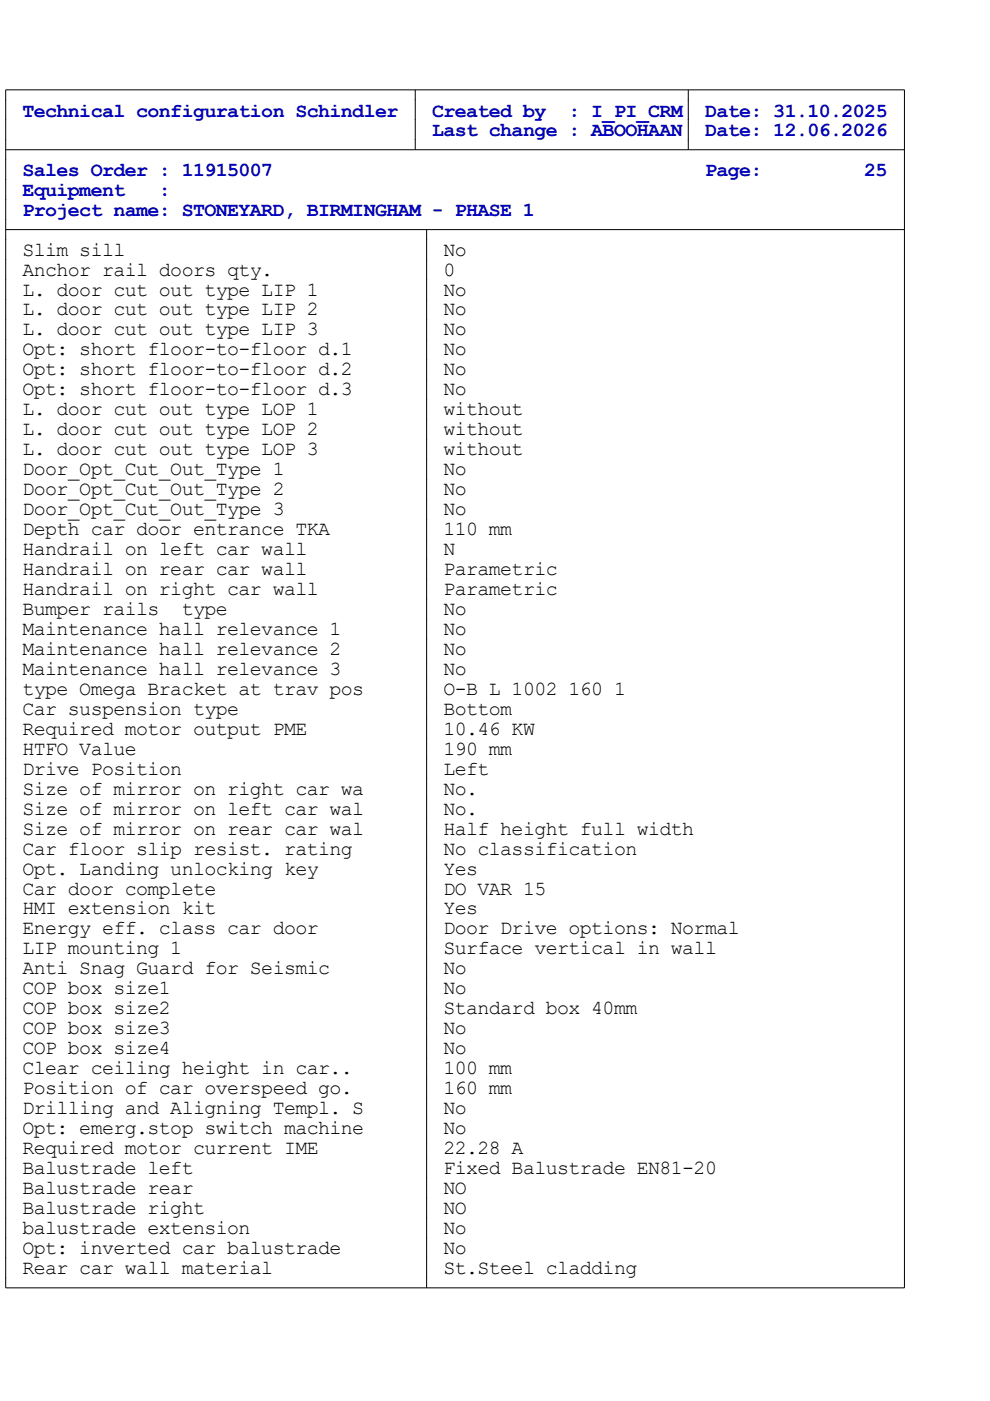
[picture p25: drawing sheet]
<svg xmlns="http://www.w3.org/2000/svg" width="210mm" height="297mm" viewBox="0 0 210 297" stroke-linecap="round" stroke-linejoin="round" font-family="sans-serif">
<defs><g id="words">
<g font-size="4.2" fill="#0000c0">
<text x="4.8" y="24.7">Technical configuration Schindler</text>
<text x="91.6" y="24.7">Created by</text>
<text x="91.6" y="28.9">Last change : ABOOHAAN</text>
<text x="120.6" y="24.7">: I_PI_CRM</text>
<text x="149.5" y="24.7">Date: 31.10.2025</text>
<text x="149.5" y="28.9">Date: 12.06.2026</text>
<text x="4.8" y="37.4">Sales Order : 11915007</text>
<text x="4.8" y="41.6">Equipment</text>
<text x="33.7" y="41.6">:</text>
<text x="149.5" y="37.4">Page:</text>
<text x="183.3" y="37.4">25</text>
<text x="4.8" y="45.9">Project name: STONEYARD, BIRMINGHAM - PHASE 1</text>
</g>
<g font-size="4.2">
<text x="4.8" y="54.2">Slim sill</text>
<text x="4.8" y="58.4">Anchor rail doors qty.</text>
<text x="94" y="54.2">No</text>
<text x="94" y="58.4">0</text>
<text x="4.8" y="62.7">L. door cut out type LIP 1</text>
<text x="94" y="62.7">No</text>
<text x="4.8" y="66.9">L. door cut out type LIP 2</text>
<text x="4.8" y="71.1">L. door cut out type LIP 3</text>
<text x="94" y="66.9">No</text>
<text x="94" y="71.1">No</text>
<text x="4.8" y="75.4">Opt: short floor-to-floor d.1</text>
<text x="94" y="75.4">No</text>
<text x="4.8" y="79.6">Opt: short floor-to-floor d.2</text>
<text x="4.8" y="83.8">Opt: short floor-to-floor d.3</text>
<text x="94" y="79.6">No</text>
<text x="94" y="83.8">No</text>
<text x="4.8" y="88.1">L. door cut out type LOP 1</text>
<text x="94" y="88.1">without</text>
<text x="4.8" y="92.3">L. door cut out type LOP 2</text>
<text x="94" y="92.3">without</text>
<text x="4.8" y="96.5">L. door cut out type LOP 3</text>
<text x="4.8" y="100.8">Door_Opt_Cut_Out_Type 1</text>
<text x="94" y="96.5">without</text>
<text x="94" y="100.8">No</text>
<text x="4.8" y="105">Door_Opt_Cut_Out_Type 2</text>
<text x="94" y="105">No</text>
<text x="4.8" y="109.2">Door_Opt_Cut_Out_Type 3</text>
<text x="4.8" y="113.5">Depth car door entrance TKA</text>
<text x="94" y="109.2">No</text>
<text x="94" y="113.5">110 mm</text>
<text x="4.8" y="117.7">Handrail on left car wall</text>
<text x="94" y="117.7">N</text>
<text x="4.8" y="121.9">Handrail on rear car wall</text>
<text x="94" y="121.9">Parametric</text>
<text x="4.8" y="126.2">Handrail on right car wall</text>
<text x="4.8" y="130.4">Bumper rails</text>
<text x="38.5" y="130.4">type</text>
<text x="94" y="126.2">Parametric</text>
<text x="94" y="130.4">No</text>
<text x="4.8" y="134.6">Maintenance hall relevance 1</text>
<text x="94" y="134.6">No</text>
<text x="4.8" y="138.9">Maintenance hall relevance 2</text>
<text x="4.8" y="143.1">Maintenance hall relevance 3</text>
<text x="94" y="138.9">No</text>
<text x="94" y="143.1">No</text>
<text x="4.8" y="147.3">type Omega Bracket at trav pos</text>
<text x="94" y="147.3">O-B L 1002 160 1</text>
<text x="4.8" y="151.6">Car suspension type</text>
<text x="4.8" y="155.8">Required motor output PME</text>
<text x="94" y="151.6">Bottom</text>
<text x="94" y="155.8">10.46 KW</text>
<text x="4.8" y="160">HTFO Value</text>
<text x="94" y="160">190 mm</text>
<text x="4.8" y="164.3">Drive Position</text>
<text x="94" y="164.3">Left</text>
<text x="4.8" y="168.5">Size of mirror on right car wa</text>
<text x="4.8" y="172.7">Size of mirror on left car wal</text>
<text x="94" y="168.5">No.</text>
<text x="94" y="172.7">No.</text>
<text x="4.8" y="177">Size of mirror on rear car wal</text>
<text x="94" y="177">Half height full width</text>
<text x="4.8" y="181.2">Car floor slip resist. rating</text>
<text x="4.8" y="185.4">Opt. Landing unlocking key</text>
<text x="94" y="181.2">No classification</text>
<text x="94" y="185.4">Yes</text>
<text x="4.8" y="189.7">Car door complete</text>
<text x="94" y="189.7">DO VAR 15</text>
<text x="4.8" y="193.9">HMI extension kit</text>
<text x="94" y="193.9">Yes</text>
<text x="4.8" y="198.1">Energy eff. class car door</text>
<text x="4.8" y="202.4">LIP mounting 1</text>
<text x="94" y="198.1">Door Drive options: Normal</text>
<text x="94" y="202.4">Surface vertical in wall</text>
<text x="4.8" y="206.6">Anti Snag Guard for Seismic</text>
<text x="94" y="206.6">No</text>
<text x="4.8" y="210.8">COP box size1</text>
<text x="4.8" y="215.1">COP box size2</text>
<text x="94" y="210.8">No</text>
<text x="94" y="215.1">Standard box 40mm</text>
<text x="4.8" y="219.3">COP box size3</text>
<text x="94" y="219.3">No</text>
<text x="4.8" y="223.5">COP box size4</text>
<text x="4.8" y="227.8">Clear ceiling height in car..</text>
<text x="94" y="223.5">No</text>
<text x="94" y="227.8">100 mm</text>
<text x="4.8" y="232">Position of car overspeed go.</text>
<text x="94" y="232">160 mm</text>
<text x="4.8" y="236.2">Drilling and Aligning Templ. S</text>
<text x="94" y="236.2">No</text>
<text x="4.8" y="240.5">Opt: emerg.stop switch machine</text>
<text x="4.8" y="244.7">Required motor current IME</text>
<text x="94" y="240.5">No</text>
<text x="94" y="244.7">22.28 A</text>
<text x="4.8" y="248.9">Balustrade left</text>
<text x="94" y="248.9">Fixed Balustrade EN81-20</text>
<text x="4.8" y="253.2">Balustrade rear</text>
<text x="4.8" y="257.4">Balustrade right</text>
<text x="94" y="253.2">NO</text>
<text x="94" y="257.4">NO</text>
<text x="4.8" y="261.6">balustrade extension</text>
<text x="94" y="261.6">No</text>
<text x="4.8" y="265.9">Opt: inverted car balustrade</text>
<text x="94" y="265.9">No</text>
<text x="4.8" y="270.1">Rear car wall material</text>
<text x="94" y="270.1">St.Steel cladding</text>
</g>
</g></defs>
<path d="M1.2 19h190.6v254h-190.6zM88.1 19v12.7M146 19v12.7M1.2 31.7h190.6M1.2 48.7h190.6M90.5 48.7v224.3" fill="none" stroke="#000" stroke-width=".21"/>
<use href="#words"/>
</svg>
